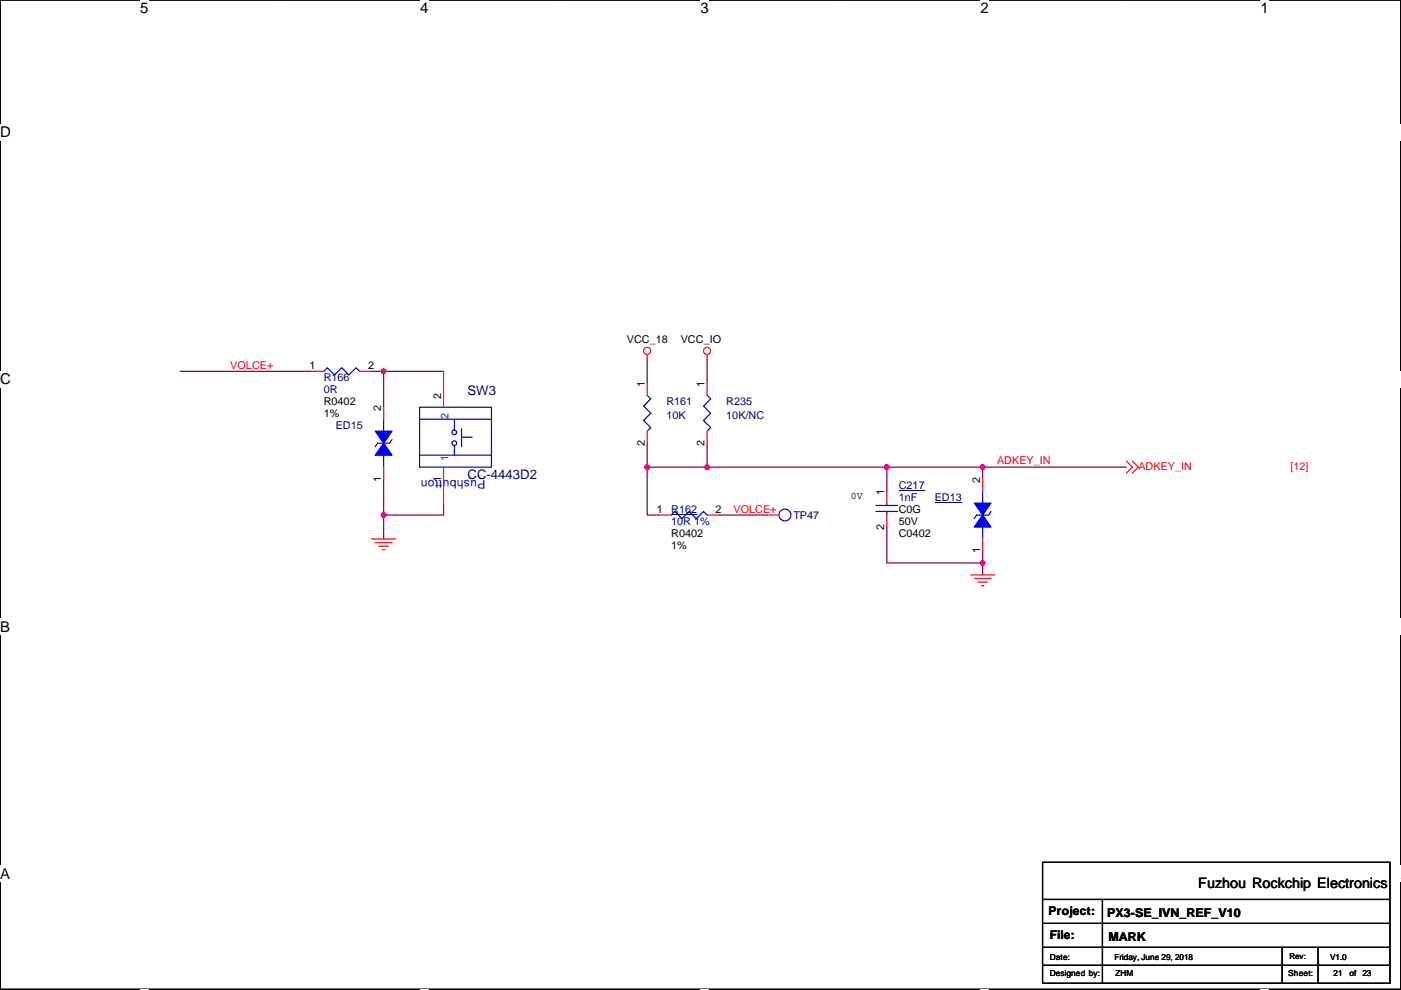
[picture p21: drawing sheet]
<svg xmlns="http://www.w3.org/2000/svg" width="297mm" height="210mm" viewBox="0 0 297 210" stroke-linecap="round" stroke-linejoin="round" font-family="sans-serif">
<defs><g id="words">
<g font-size="3.2">
<text x="29.7" y="2.8">5</text>
<text x="89.1" y="2.8">4</text>
<text x="148.5" y="2.8">3</text>
<text x="207.9" y="2.8">2</text>
<text x="267.3" y="2.8">1</text>
<text x=".1" y="29.1">D</text>
<text x=".1" y="81.5">C</text>
<text x=".1" y="134">B</text>
<text x=".1" y="186.4">A</text>
</g>
<text font-size="3" x="254.1" y="188.4">Fuzhou Rockchip Electronics</text>
<g font-size="2.8" fill="#000080">
<text x="99.1" y="83.8">SW3</text>
<text x="99.1" y="101.6">CC-4443D2</text>
</g>
<text font-size="2.5" fill="#00f" x="102.9" y="101.9" transform="rotate(180 102.9 101.9)">Pushbutton</text>
<g font-size="2.5">
<text x="222.3" y="194.2">Project:</text>
<text x="234.8" y="194.4">PX3-SE_IVN_REF_V10</text>
<text x="222.6" y="199.2">File:</text>
<text x="235" y="199.5">MARK</text>
</g>
<g font-size="2.3">
<text x="132.9" y="72.7">VCC_18</text>
<text x="144.3" y="72.7">VCC_IO</text>
<text x="65.6" y="78.2">1</text>
<text x="78" y="78.2">2</text>
<text x="136.7" y="82.1" transform="rotate(-90 136.7 82.1)">1</text>
<text x="149.4" y="82.1" transform="rotate(-90 149.4 82.1)">1</text>
<text x="68.6" y="85.9">R0402</text>
<text x="68.6" y="88.4">1%</text>
<text x="80.8" y="87.1" transform="rotate(-90 80.8 87.1)">2</text>
<text x="93.5" y="84.6" transform="rotate(-90 93.5 84.6)">2</text>
<text x="136.7" y="94.5" transform="rotate(-90 136.7 94.5)">2</text>
<text x="149.4" y="94.5" transform="rotate(-90 149.4 94.5)">2</text>
<text x="80.8" y="102.2" transform="rotate(-90 80.8 102.2)">1</text>
<text x="93.5" y="102.2" transform="rotate(-90 93.5 102.2)">1</text>
<text x="187.5" y="104.9" transform="rotate(-90 187.5 104.9)">1</text>
<text x="207.8" y="102.4" transform="rotate(-90 207.8 102.4)">2</text>
<text x="139.3" y="108.7">1</text>
<text x="142.3" y="113.8">R0402</text>
<text x="151.7" y="108.7">2</text>
<text x="187.5" y="112.3" transform="rotate(-90 187.5 112.3)">2</text>
<text x="190.6" y="113.8">C0402</text>
<text x="190.6" y="108.8">C0G</text>
<text x="190.6" y="111.3">50V</text>
<text x="142.3" y="116.4">1%</text>
<text x="207.8" y="117.4" transform="rotate(-90 207.8 117.4)">1</text>
</g>
<g font-size="2.3" fill="#f00">
<text x="48.8" y="78.3">VOLCE+</text>
<text x="211.4" y="98.4">ADKEY_IN</text>
<text x="241.4" y="99.6">ADKEY_IN</text>
<text x="273.6" y="99.6">[12]</text>
<text x="155.5" y="108.7">VOLCE+</text>
</g>
<g font-size="2.3" fill="#000080">
<text x="68.6" y="80.8">R166</text>
<text x="68.6" y="83.4">0R</text>
<text x="141.3" y="85.9">R161</text>
<text x="141.3" y="88.9">10K</text>
<text x="154" y="85.9">R235</text>
<text x="154" y="88.9">10K/NC</text>
<text x="71.2" y="91">ED15</text>
<text x="190.6" y="103.7">C217</text>
<text x="190.6" y="106.2">1nF</text>
<text x="198.2" y="106.2">ED13</text>
<text x="142.3" y="108.8">R162</text>
<text x="142.3" y="111.3">10R 1%</text>
<text x="168.2" y="110">TP47</text>
</g>
<g font-size="2.3" fill="#004080">
<text x="95.1" y="88.9" transform="rotate(-90 95.1 88.9)">2</text>
<text x="95.1" y="97.8" transform="rotate(-90 95.1 97.8)">1</text>
</g>
<text font-size="2.1" x="180.4" y="105.9">0V</text>
<g font-size="1.8">
<text x="222.6" y="203.5">Date:</text>
<text x="236.3" y="203.5">Friday, June 29, 2018</text>
<text x="282" y="203.5">V1.0</text>
<text x="222.6" y="207.1">Designed by:</text>
<text x="236.5" y="207.1">ZHM</text>
<text x="273.1" y="207.1">Sheet:</text>
<text x="282.8" y="207.1">21</text>
<text x="286.1" y="207.1">of</text>
<text x="288.9" y="207.1">23</text>
</g>
<text font-size="1.7" x="273.4" y="203.5">Rev:</text>
</g></defs>
<path d="M.1 0h296.9v209.8h-296.9z" fill="none" stroke="#000" stroke-width=".25"/>
<g fill="#fff">
<path d="M29.7 0h1.8v3.5h-1.8z"/>
<path d="M29.7 209.8l1.8 .1z"/>
</g>
<path d="M59.4 0h.1M59.4 209.8h.1" fill="none" stroke="#000" stroke-width=".25"/>
<g fill="#fff">
<path d="M89.1 0h1.8v3.5h-1.8z"/>
<path d="M89.1 209.8l1.8 .1z"/>
</g>
<path d="M118.8 0h.1M118.8 209.8h.1" fill="none" stroke="#000" stroke-width=".25"/>
<g fill="#fff">
<path d="M148.5 0h1.8v3.5h-1.8z"/>
<path d="M148.5 209.8l1.8 .1z"/>
</g>
<path d="M178.2 0h.1M178.2 209.8h.1" fill="none" stroke="#000" stroke-width=".25"/>
<g fill="#fff">
<path d="M207.9 0h1.7v3.5h-1.7z"/>
<path d="M207.9 209.8l1.7 .1z"/>
</g>
<path d="M237.6 0h.1M237.6 209.8h.1" fill="none" stroke="#000" stroke-width=".25"/>
<g fill="#fff">
<path d="M267.3 0h1.7v3.5h-1.7z"/>
<path d="M267.3 209.8l1.7 .1z"/>
<path d="M.1 26.2h2.2v3.6h-2.2z"/>
<path d="M297 26.2v3.6z"/>
<path d="M.1 78.7h2.2v3.5h-2.2z"/>
<path d="M297 78.7v3.5z"/>
</g>
<path d="M.1 52.5h.1M297 52.5h.1" fill="none" stroke="#000" stroke-width=".25"/>
<g fill="#fff">
<path d="M.1 131.1h2.1v3.6h-2.1z"/>
<path d="M297 131.1v3.6z"/>
</g>
<path d="M.1 104.9h.1M297 104.9h.1" fill="none" stroke="#000" stroke-width=".25"/>
<g fill="#fff">
<path d="M0 183.6h2.2v3.5h-2.2z"/>
<path d="M297 183.6v3.5z"/>
</g>
<path d="M.1 157.4h.1M297 157.4h.1M221 182.9h73.7v25.7h-73.7zM221 190.8h73.7M221 195.9h73.7M233.7 190.8v17.8M221 200.9h73.7M221 204.7h73.7M271.8 200.9v7.7M279.5 200.9v7.7" fill="none" stroke="#000" stroke-width=".25"/>
<g fill="none" stroke="#800040" stroke-width=".25">
<path d="M38.2 78.8h27.9M78.8 78.8h2.5M81.3 78.8v7.6M81.3 78.8h12.7M137.2 76.2v5.1M149.9 76.2v5.1M137.2 94v5.1M149.9 99.1h-12.7v10.1h2.6M149.9 94v5.1h38.1M188 99.1h20.3M188 99.1v5.1M208.3 99.1v2.5"/>
<path d="M208.3 99.1h30.5M81.3 109.2v5.1M81.3 101.6v7.6M94 106.7v2.5h-12.7M152.5 109.2h10.1M188 111.8v7.6h20.3M208.3 116.9v2.5M208.3 119.4v2.5"/>
</g>
<g fill="#f0f" stroke="#f0f" stroke-width=".25">
<circle cx="137.2" cy="99.1" r=".5"/>
<circle cx="149.9" cy="99.1" r=".5"/>
<circle cx="208.3" cy="99.1" r=".5"/>
<circle cx="208.3" cy="119.4" r=".5"/>
<circle cx="81.3" cy="109.2" r=".5"/>
<circle cx="81.3" cy="78.7" r=".5"/>
<circle cx="188" cy="99.1" r=".5"/>
</g>
<g fill="none" stroke="#f00" stroke-width=".25">
<path d="M66.1 78.8h2.5M76.3 78.8h2.5M94 78.8v7.6M137.2 75.2v1M149.9 75.2v1M81.3 99.1v2.5M81.3 86.4v2.5M94 99.1v7.6M137.2 81.3v2.5M137.2 91.5v2.5M149.9 81.3v2.5M149.9 91.5v2.5"/>
<path d="M238.8 97.8l1.3 1.3-1.3 1.3M240.1 97.8l1.3 1.3-1.3 1.3M78.8 114.3h5.1M79.6 115.1h3.5M80.3 115.8h2.1M81.1 116.6h.5M139.8 109.2h2.5M149.9 109.2h2.6M162.6 109.2h2.6M188 104.2v2.5M188 109.2v2.6M208.3 114.3v2.6"/>
<path d="M208.3 101.6v2.6M205.8 121.9h5.1M206.6 122.7h3.5M207.3 123.5h2.1M208.1 124.2h.5"/>
<circle cx="137.2" cy="74.4" r=".76"/>
<circle cx="149.9" cy="74.4" r=".76"/>
</g>
<g fill="none" stroke="#00f" stroke-width=".25">
<path d="M68.6 78.8l.8-.8 1.5 1.5 1.6-1.5 1.5 1.5 1.5-1.5 .8 .8M81.3 96.5v2.6M81.3 88.9v2.6M83.1 93.2l-.5 .8h-2.5l-.5 .8M89 88.9h15.2M89 96.5h15.2M89 86.4h15.2v12.7h-15.2zM89 96.5h.1M89 88.9h.1M96.3 88.9v2.3M96.3 94.5v2M97.9 92.7h2.2"/>
<path d="M97.9 91v3.8M104.2 96.5h.1M104.2 88.9h.1M137.2 83.8l.8 .8-1.5 1.5 1.5 1.6-1.5 1.5 1.5 1.5-.8 .8M149.9 83.8l.8 .8-1.5 1.5 1.5 1.6-1.5 1.5 1.5 1.5-.8 .8M142.3 109.2l.8-.7 1.5 1.5 1.5-1.5 1.5 1.5 1.6-1.5 .7 .7M185.7 108.5h4.6M185.7 107.2h4.6M188 106.7v.5M188 108.5v.7M208.3 111.8v2.5M208.3 104.2v2.5"/>
<path d="M210.1 108.5l-.5 .7h-2.5l-.5 .8"/>
<circle cx="96.3" cy="94" r=".5"/>
<circle cx="96.3" cy="91.7" r=".5"/>
<circle cx="166.4" cy="109.2" r="1.26"/>
</g>
<g fill="#00f" stroke="#00f" stroke-width=".25">
<path d="M81.3 94l1.8 2.5h-3.5z" fill-rule="evenodd"/>
<path d="M79.6 91.5h3.5l-1.8 2.5z" fill-rule="evenodd"/>
<path d="M208.3 109.2l1.8 2.6h-3.5z" fill-rule="evenodd"/>
<path d="M206.6 106.7h3.5l-1.8 2.5z" fill-rule="evenodd"/>
</g>
<path d="M142.3 109.1h5.5M190.6 104h5.4M198.2 106.5h5.7" fill="none" stroke="#000080" stroke-width=".21"/>
<use href="#words"/>
</svg>
